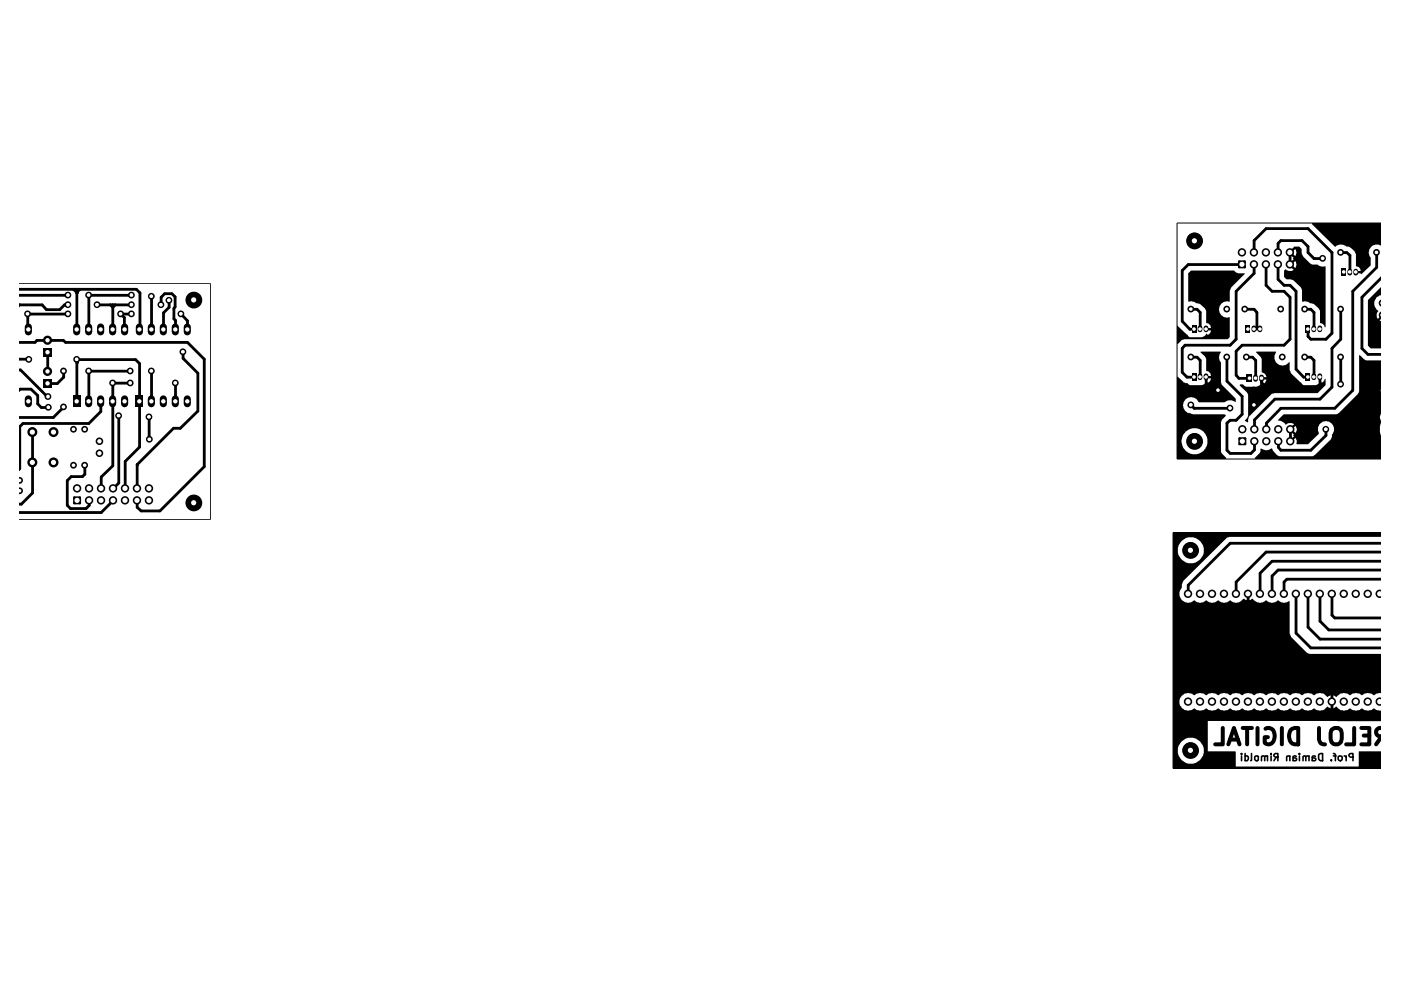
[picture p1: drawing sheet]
<svg xmlns="http://www.w3.org/2000/svg" width="297mm" height="210mm" viewBox="0 0 297 210" stroke-linecap="round" stroke-linejoin="round" font-family="sans-serif">
<path d="M292.8 47.3h-43.2v50h43.2M4.2 60.2h40.5v49.9h-40.5M292.8 112.9h-44.1v50h44.1" fill="none" stroke="#000" stroke-width=".21"/>
<g fill="#000">
<path d="M251.9 57.9l.6-.5h9.2l.8 .6h1.4v.1l-2.8 2.8-.4 .8v2.3a1.74 1.74 0 0 0-2.3 1.6 1.74 1.74 0 0 0 2.3 1.7v4.2l-.4 .4h-9.3l-1.4 1v-3.9l2.7 2.5h2.5l.7-.3 .3-.5 .2 .3 .4-.2 .3-.3 .1-.4-.8-.1v-.4l.8-.1-.1-.5-.5-.4-.5-.1v-2.6l-.2-.5-1-.9-.9-.2a2.02 2.02 0 0 0-1.6-.3zM262.7 55.5h1.2v1.1h-1.2zM273.6 53l.8-.7h1.1l.5 .5v.8l.3 .8 1.4 1.4 .5 .3h1.2l.7 .4h1v12.9l-.3-.1v-.3l-.4-.4-.5-.1v-2.6l-.3-.5-1-.9-.9-.2a2.02 2.02 0 0 0-1.6-.3v-2.5l-.3-.6-1.6-1.5-.5-.2h-.9l-.6-.5v-1.3l.5-.3a1.17 1.17 0 0 0 1.5 .2l.1-.1-.7-.6 .4-.3 .6 .6a1.26 1.26 0 0 0 0-1.6l-.6 .6-.4-.3 .7-.6-.2-.1 .2-.2-.7-.6 .4-.4 .6 .6a1.26 1.26 0 0 0 0-1.5l-.6 .6zM284.4 56.9h1v1.5h-1zM278.2 47.3h14.6v50v-38.3v35.8v-13.7l-.1 6.7a1.63 1.63 0 0 0 .1 1.7l-.2 .9v1.3l.2 1.1v-.4v4.9h-26.7v-.2l1-1 .2-.4v-.6h.1a1.74 1.74 0 0 0 2.2-.1l.3 .5 .8 1 .5 .2h7.1l3.9-3.5 .2-.6v-.5a1.59 1.59 0 0 0 .2-2.1 1.74 1.74 0 0 0-1.8-.7 1.74 1.74 0 0 0-1.4 1.3l.2 1.4-2.2 2.2h-2.4v-.7l-.3-.7-.7 .6-.3-.3 .7-.6-.2-.1 .2-.2-.7-.6 .3-.5 .7 .7 .3-.7-.3-.8-.7 .6-.3-.3 .7-.6a1.4 1.4 0 0 0-1.8 0l-.8-.6-.8-.3 1.2-1.3h11.4l4.3-4.3 .3-.5v-7.7l1.4 1.1h3.2v.4v-9.5v6.6h-2.2l-.6-.6v-9.7l2.8-5v4.2v-.2a1.61 1.61 0 0 0-1.4 1.4 2.04 2.04 0 0 0 .6 1.7l.2 .3-.3 .5v.7l.2 .4 .7-.7v.4l-.3 .6 .3 .2v-19.8v8.3v-3.6a.81 .81 0 0 0-.6-1.1 1.72 1.72 0 0 0-1.9 1.1v1.1l.3 .6v1.6l-1.9 1.8h-.2v-.1h-.8l.1-.6h.7a1.02 1.02 0 0 0-.9-1l-.1-2.5-.3-.6-1.1-.9-.6-.1-.9-.4h-.7l-.8 .5-4.9-4.9zM9.1 73.7h1.9v1.8h-1.9zM252.6 69h1.1v1.5h-1.1zM254.6 74.6l4.2-.1 .1 .2a1.52 1.52 0 0 0 0 2.1l.1 4.6 3 3.1v.7a2.25 2.25 0 0 0-2.4 .1l-5.5-.1a1.73 1.73 0 0 0-3-.2 1.73 1.73 0 0 0 1.4 2.7l.4 .1h6.7l.3 .2-1 1.5v6.3l1.1 1.4-10.4 .1v-3.9h.9a2.76 2.76 0 0 0 3.4 2.9 2.76 2.76 0 0 0 1.8-4.1 2.74 2.74 0 0 0-3.1-1.4 2.74 2.74 0 0 0-2.1 2.6h-.9v-13.5h.1l1.2 1.2 .9 .1 .5 .5h2.5l.7-.4 .3-.4 .2 .3 .4-.2 .4-.8h-.7l-.1-.5h.8l-.1-.5-.5-.4-.5-.2v-2.5l-.2-.5zM264.1 69h1v1.5h-1zM266.3 74.6l4.3-.1a1.87 1.87 0 0 0 1.2 3l.7-.1 .8-.6 .1 1.6 .4 .8 2.6 2.5h2.5l.7-.4 .4-.4 .1 .3 .4-.2 .5-.7 .1 1.4-1.7 1.7h-9.6l-5 4.9-.2 1.2h-.1l-.6-.2v-.2l.7-.9v-4.5l-.2-.5-1.6-1.5v-.1l.7-.1 .7 .5 1.6-.1a1.36 1.36 0 0 0 1.7-.7l.3 .2a1.1 1.1 0 0 0 .7-.9h-.7v-.5h.7a1.17 1.17 0 0 0-1-1v-2.9zM276.8 69h1v1.5h-1zM292.5 63.7l.3-.2v1.5a.8 .8 0 0 1-.3-1.3z"/>
<path d="M292.5 66.2l.3-.2v1.5a.8 .8 0 0 1-.3-1.3zM9.2 80.4h1.8v1.8h-1.8zM15.5 83.8h1.5v2.6h-1.5zM28.8 83.8h1.5v2.6h-1.5zM252.6 79.2h1.1v1.5h-1.1zM262.8 93h1.2v1.1h-1.2zM264.3 79.4h1.1v1.5h-1.1zM276.8 79.2h1v1.5h-1zM4.2 101.1a.72 .72 0 0 1 .7 .8 .72 .72 0 0 1-.7 .7zM4.2 103.3a.72 .72 0 0 1 .7 .8 .72 .72 0 0 1-.7 .7zM15.7 105.5h1.2v1.2h-1.2zM248.7 113l44.1-.1v50h-43.9h-.2v-3.9h1v.6a2.77 2.77 0 0 0 2.9 2.4 2.77 2.77 0 0 0 2.6-2.7h6.7l.1 3.2h26.1l.1-3.2h4.6v-6.4h-36.7v6.4h-.9a2.75 2.75 0 0 0-2.6-2.9 2.75 2.75 0 0 0-2.9 2.6h-1v-33.2h1.4v.5a1.88 1.88 0 0 0 3 1l.3 .2a1.63 1.63 0 0 0 2.3-.2l.3 .2a1.63 1.63 0 0 0 2.2-.2l.3 .2a1.63 1.63 0 0 0 2.2-.2l.4 .2a1.74 1.74 0 0 0 2.5-.5h.3a1.24 1.24 0 0 0 1.6 0l.2 .1a1.75 1.75 0 0 0 2.7 .2l.3 .2a1.63 1.63 0 0 0 2.2-.2l.3 .2a1.95 1.95 0 0 0 2.2 0v6.8l.4 .8 3.5 3.5h15.5v9.8v-1.4a1.5 1.5 0 0 0-1.5 .4 1.84 1.84 0 0 0-2.5 0 1.84 1.84 0 0 0-2.6 0 1.99 1.99 0 0 0-2.9 .4l-.6-.4a1.19 1.19 0 0 0-1.1 .4l-.2-.1a2.19 2.19 0 0 0-2.4-.6l-.4 .3h-.1a1.83 1.83 0 0 0-2.4 0 1.84 1.84 0 0 0-2.6 0 1.84 1.84 0 0 0-2.5 0 1.84 1.84 0 0 0-2.6 0 1.84 1.84 0 0 0-2.5 0 1.84 1.84 0 0 0-2.5 0 1.84 1.84 0 0 0-2.6 0 1.84 1.84 0 0 0-2.5 0 1.84 1.84 0 0 0-2.6 0 1.84 1.84 0 0 0-2.5 0 1.86 1.86 0 0 0-2.3-.2 1.86 1.86 0 0 0-.8 2.2 1.86 1.86 0 0 0 3.1 .8 1.82 1.82 0 0 0 2.5 0 1.82 1.82 0 0 0 2.6 0 1.82 1.82 0 0 0 2.5 0 1.82 1.82 0 0 0 2.6 0 1.82 1.82 0 0 0 2.5 0 1.82 1.82 0 0 0 2.5 0 1.82 1.82 0 0 0 2.6 0 1.82 1.82 0 0 0 2.5 0 1.82 1.82 0 0 0 2.6 0 1.82 1.82 0 0 0 2.5 0 2.24 2.24 0 0 0 2.1 .3l.9-.7a1.17 1.17 0 0 0 1.5 .2l.3-.2a1.8 1.8 0 0 0 2.8 .4 1.82 1.82 0 0 0 2.6 0 1.82 1.82 0 0 0 2.5 0 1.5 1.5 0 0 0 1.5 .4v-1.4v12.7v-48.1v.7v-.7l-32.5 .1-9.4 9.2-.3 .8v.8l-.4 .4-.1 .7h-1.4v-9.3h1a2.78 2.78 0 0 0 3.9 2.7 2.78 2.78 0 0 0 .7-4.7 2.78 2.78 0 0 0-4.5 1.5l-.1 .5h-1z"/>
<path d="M291.9 125.3l.3-.2h.6v1.6a.88 .88 0 0 1-1-.3 .88 .88 0 0 1 .1-1.1zM291.9 148.1l.3-.2h.6v1.7a.88 .88 0 0 1-1-.4 .88 .88 0 0 1 .1-1.1z"/>
<circle cx="253.2" cy="51" r="1.65"/>
<circle cx="263.3" cy="53.5" r=".89"/>
<circle cx="265.9" cy="53.5" r=".89"/>
<circle cx="265.9" cy="56" r=".89"/>
<circle cx="268.4" cy="53.5" r=".89"/>
<circle cx="268.4" cy="56" r=".89"/>
<circle cx="270.9" cy="53.5" r=".89"/>
<circle cx="270.9" cy="56" r=".89"/>
<circle cx="273.5" cy="53.5" r=".89"/>
<circle cx="273.5" cy="56" r=".89"/>
<circle cx="284.2" cy="53.5" r=".72"/>
<circle cx="291.8" cy="53.5" r=".72"/>
<circle cx="10.1" cy="78.7" r=".97"/>
<circle cx="10.1" cy="72.1" r=".97"/>
<circle cx="10.1" cy="74.7" r=".3"/>
<circle cx="13.5" cy="78.7" r=".72"/>
<circle cx="16.3" cy="62" r=".3"/>
<circle cx="16.3" cy="76.8" r=".3"/>
<circle cx="27.6" cy="78.7" r=".3"/>
<circle cx="32.1" cy="78.7" r=".3"/>
<circle cx="41.1" cy="63.6" r="1.65"/>
<circle cx="252.5" cy="75.7" r=".72"/>
<circle cx="252.5" cy="65.5" r=".72"/>
<circle cx="260.1" cy="75.7" r=".72"/>
<circle cx="260.1" cy="65.5" r=".72"/>
<circle cx="263.9" cy="65.5" r=".72"/>
<circle cx="264.2" cy="75.7" r=".72"/>
<circle cx="271.5" cy="65.5" r=".72"/>
<circle cx="271.9" cy="75.7" r=".72"/>
<circle cx="276.6" cy="75.7" r=".72"/>
<circle cx="276.6" cy="65.5" r=".72"/>
<circle cx="284.2" cy="75.7" r=".72"/>
<circle cx="284.2" cy="65.5" r=".72"/>
<circle cx="6.9" cy="98" r="1.06"/>
<circle cx="6.9" cy="91.6" r="1.06"/>
<circle cx="11.3" cy="98" r="1.06"/>
<circle cx="11.3" cy="91.6" r="1.06"/>
<circle cx="13.5" cy="86.3" r=".72"/>
<circle cx="15.6" cy="91" r=".72"/>
<circle cx="15.6" cy="98.6" r=".72"/>
<circle cx="17.9" cy="98.6" r=".72"/>
<circle cx="17.9" cy="91" r=".72"/>
<circle cx="21.1" cy="93.6" r=".8"/>
<circle cx="21.1" cy="96.1" r=".8"/>
<circle cx="29.1" cy="98.5" r=".3"/>
<circle cx="37.2" cy="85.1" r=".3"/>
<circle cx="253.2" cy="93.5" r="1.65"/>
<circle cx="263.4" cy="91" r=".89"/>
<circle cx="265.9" cy="93.6" r=".89"/>
<circle cx="265.9" cy="91" r=".89"/>
<circle cx="268.5" cy="93.6" r=".89"/>
<circle cx="268.5" cy="91" r=".89"/>
<circle cx="271" cy="93.6" r=".89"/>
<circle cx="271" cy="91" r=".89"/>
<circle cx="273.6" cy="93.6" r=".89"/>
<circle cx="273.6" cy="91" r=".89"/>
<circle cx="16.3" cy="103.5" r=".89"/>
<circle cx="18.9" cy="103.5" r=".89"/>
<circle cx="18.9" cy="106.1" r=".89"/>
<circle cx="21.4" cy="103.5" r=".89"/>
<circle cx="21.4" cy="106.1" r=".89"/>
<circle cx="24" cy="103.5" r=".89"/>
<circle cx="24" cy="106.1" r=".89"/>
<circle cx="26.5" cy="103.5" r=".89"/>
<circle cx="26.5" cy="106.1" r=".89"/>
<circle cx="29" cy="103.5" r=".89"/>
<circle cx="29" cy="106.1" r=".89"/>
<circle cx="31.6" cy="103.5" r=".89"/>
<circle cx="31.6" cy="106.1" r=".89"/>
<circle cx="41.1" cy="106.6" r="1.65"/>
<circle cx="252.4" cy="116.6" r="1.65"/>
<circle cx="251.9" cy="125.9" r=".89"/>
<circle cx="254.4" cy="125.9" r=".89"/>
<circle cx="257" cy="125.9" r=".89"/>
<circle cx="259.5" cy="125.9" r=".89"/>
<circle cx="262" cy="125.9" r=".89"/>
<circle cx="264.6" cy="125.9" r=".89"/>
<circle cx="267.1" cy="125.9" r=".89"/>
<circle cx="269.7" cy="125.9" r=".89"/>
<circle cx="272.2" cy="125.9" r=".89"/>
<circle cx="274.7" cy="125.9" r=".89"/>
<circle cx="277.3" cy="125.9" r=".89"/>
<circle cx="279.8" cy="125.9" r=".89"/>
<circle cx="282.4" cy="125.9" r=".89"/>
<circle cx="284.9" cy="125.9" r=".89"/>
<circle cx="287.4" cy="125.9" r=".89"/>
<circle cx="290" cy="125.9" r=".89"/>
<circle cx="251.9" cy="148.8" r=".89"/>
<circle cx="252.4" cy="159.1" r="1.65"/>
<circle cx="254.4" cy="148.8" r=".89"/>
<circle cx="257" cy="148.8" r=".89"/>
<circle cx="259.5" cy="148.8" r=".89"/>
<circle cx="262" cy="148.8" r=".89"/>
<circle cx="264.6" cy="148.8" r=".89"/>
<circle cx="267.1" cy="148.8" r=".89"/>
<circle cx="269.7" cy="148.8" r=".89"/>
<circle cx="272.2" cy="148.8" r=".89"/>
<circle cx="274.7" cy="148.8" r=".89"/>
<circle cx="277.3" cy="148.8" r=".89"/>
<circle cx="279.8" cy="148.8" r=".89"/>
<circle cx="282.4" cy="148.8" r=".89"/>
<circle cx="284.9" cy="148.8" r=".89"/>
<circle cx="287.4" cy="148.8" r=".89"/>
<circle cx="290" cy="148.8" r=".89"/>
</g>
<g fill="none" stroke="#000" stroke-width=".59">
<path d="M263.4 56.1h-11.5l-1.2 1.3v10.7l1.6 1.7h.9M265.9 56.1v1.9l-3.8 3.8v10.1l-1.3 1.3h-9.6l-.5 .7v5.1l1 1h1.5M265.9 53.6v-2.6l2.5-2.5h8.9l5.1 5.1v17.1l-1.3 1.2h-3.2l-.6-.6v-1.5M268.4 56.1v4.4l1.3 1.3h2.5l1.3 1.2v8.9l-1.3 1.3h-8.8l-1.3 1.3v5l.6 .7h2.3M271 56.1v3.1l1.2 1.3h1.3l1.3 1.3v16.5l1.6 1.7h.9M271 53.6v-2l.6-.6h4.5l1.2 1.3v1.3l1.3 1.2h1.9M273.5 53.6v2.5M284.3 53.6h1.2l.7 .5v3.6M291.9 53.6v3.1l-5.1 5.1v21l-3.8 3.8h-11.4l-3.1 3.1v1.4M292.8 59l-4 4v10.9l1.2 1.2h2.8M4.2 61.3h24.7l.8 .8-.1 7.8M4.2 64.6h4.7l1 1.1h2.8l1-1.1h.7"/>
<path d="M4.2 78.4h.2l5.6 5.7h.2M4.2 72.6h3.2l.4-.4h5.6l.5 .4h25.9l3.5 3.6v22.7l-9.4 9.4h-4l-.8-.7v-1.5M4.2 62.6h10.2M4.2 76.2h1.9M10.1 74.7v4.1M13.5 78.7v1.3l-1.4 1.3h-2M14.4 66.6h-8.5v3.1l.2 .2M15.6 61.3l.7 .7 .6-.7M16.1 61.3l.2 .2v8.4M18.8 62.6v7.3M20.6 64.6h7.3M23.4 64.6l.5 .6 .5-.6"/>
<path d="M23.9 64.6v5.3M27.6 78.7h-8.8v6.4M27.9 66.6h-2.3l.8 .8 .1 2.5M27.9 62.6h-8.9l-.2 .2M32.1 62.9h.2l-.2 .1v6.9M32.1 78.7v6.4M34.2 64.6v-1.6l.7-.7h1.5l.7 .6v2.2l-.2 .3v2.2l.3 .3v2M35.9 63.7v1.5l-1.2 1.1v3.6M38.4 66.6l1.4 1.4v1.9M38.8 74.6v1.4l3.2 3.1v8.1l-3.8 3.6h-1.4l-7.7 7.7v5.1M252.5 65.6h1.3l.7 .7v3.5M252.5 75.7h1.3l.7 .7v3.6"/>
<path d="M255.7 80v2.1l.6 .7h2M260.1 75.7v5.1l3.3 3.2v3.8l-1.3 1.3h-1.3l-.7 .6v5.8l.7 .6h4.4l.8-.7v-1.8M264.3 75.7h1.3l.6 .7v3.8M264.6 65.6h1.3l.6 .7v3.5M276.6 75.7h1.3l.7 .7v3.6M276.6 65.6h1.3l.7 .7v3.5M279.9 80v2.1l-.7 .7h-10.2l-1.5-1.6M284.3 65.6v6.3l-1.9 2v8.2l-2.5 2.5h-9.6l-4.3 4.4v2.1M284.3 75.7v5.8M4.2 82.6l2.4-.1 1.4 1.4v1.7l.8 .8h1.5M6.9 91.7v12.8l-2.4 2.4h-.3M9.9 80.7l.1 .1"/>
<path d="M13.5 86.3l-2.2 2.2h-7.1M16.3 85.1v-8.9h12.4l.9 .9v17.7l-3.1 3v5.8M18 98.7v1.8l-.5 .5h-2.4l-.8 .9v5.2l.6 .7h3.3l.7-.7v-1M21.4 85.1v2.1l-2.6 2.6h-13.9l-.7 .7v8.9M25.2 88.2v14.2l-1.2 1.2M27.6 81.2h-3.7v17.6l-2.4 2.3v2.5M31.6 88.4l.1 4.8M37.2 81.2v3.9M252.5 85.9l.7 .7h7.6M267.5 80.2v3.5l-.3 .3h-.7l-.6 .6v1.3M273.6 91.1v2.5M281.1 91.1v1.2l-3.2 3.2h-6.3l-.5-.6v-1.3"/>
<path d="M24 106.1l-2.5 2.6h-17.3M292.8 119h-23.1l-2.5 2.5v4.4M292.8 115.2h-32l-8.9 8.9v1.8M292.8 117.1h-24.4l-6.3 6.3v2.5M264.6 125.9v18.5l.6 .6h15.9l1.3 1.3M274.8 125.9v8.3l3.1 3.2h14.9M277.3 125.9v7.1l2.6 2.5h12.9M279.9 125.9v5.8l1.8 1.9h11.1M282.4 125.9v4.5l.6 .6h9.8M292.8 122.8h-20l-.6 .6v2.5M292.8 120.9h-21.8l-1.3 1.2v3.8M282.4 146.3v5l1.3 1.3h9.1"/>
<path d="M292.8 145h-9.1l-1.3 1.3"/>
</g>
<g fill="none" stroke="#000" stroke-width=".85">
<path d="M259.2 154.3v3.5h-1.6M260.4 157.8l1.2-3.5 1.2 3.5M260.8 156.8h1.7M263.5 154.3h1.9M264.4 154.3v3.5M266.6 154.3v3.5M268.3 154.5a1.41 1.41 0 0 1 1.6 .2 1.41 1.41 0 0 1 .4 1.6 1.29 1.29 0 0 1-.7 1.3 1.29 1.29 0 0 1-1.5-.1v-1.2h.7M271.8 154.3v3.5M273.6 154.8l.9-.5h.8v3.5a1.63 1.63 0 0 1-2-2zM279.7 154.3v2.5a1.03 1.03 0 0 0 1.2 1M282.3 154.8a1.23 1.23 0 0 1 1.3-.5 1.23 1.23 0 0 1 .9 1.1v1.2a1.19 1.19 0 0 1-1.2 1.3 1.19 1.19 0 0 1-1.2-1.3v-1.2zM287.1 154.3v3.5h-1.7"/>
<path d="M288.6 154.3h1.7v3.5h-1.7M289.1 156h1.2M292.8 154.3a.91 .91 0 0 0-1.1 .9 .91 .91 0 0 0 1.1 .9M292.8 156.3l-1 1.5"/>
</g>
<g fill="none" stroke="#000" stroke-width=".34">
<path d="M263.2 159.8v.1M264 159.8v1.5M265.3 159.8v1.4l-.1 .1M269.5 159.8v.1M275.5 159.8v.1M279.7 159.9l.7-.1v1.5h-.4l-.3-.3zM282.7 159.8l.4 .1v1.4M263.2 160.3v1M264 160.4l.4-.1 .3 .2-.1 .6-.2 .2-.4-.1M266.1 160.4h.7l-.1 .8-.4 .1-.2-.2zM268.1 160.4l-.2-.1-.4 .1v.9M268.7 160.4h-.6v.9"/>
<path d="M268.7 160.3v1M269.5 160.3v1M270.6 160.5l-.5 .8M270.9 160.5l-.6-.1-.2-.4 .3-.2h.5v1.5M273.5 160.4l-.5-.1-.2 .1v.9M273.5 160.3v1M274.2 160.6l.7 .3-.2 .4-.5-.1M274.8 160.4l-.4-.1-.2 .1v.9M275.5 160.3v1M276.9 160.4l-.2-.1-.4 .1v.9M277.5 160.4l-.4-.1-.2 .1v.9M277.5 160.3v1"/>
<path d="M278.2 160.6l.8 .3-.3 .4-.5-.1M278.9 160.4l-.4-.1-.3 .1v.9M282.3 161.1v.2M282.7 160.3h.6M285 160.3l.4 .2M285.4 160.3v1M286.9 160.5l-.7-.1-.2-.4 .3-.2h.6v1.5"/>
<circle cx="280.4" cy="54.8" r=".55"/>
<circle cx="5.8" cy="66.5" r=".55"/>
<circle cx="6.1" cy="76.2" r=".55"/>
<circle cx="14.4" cy="62.6" r=".55"/>
<circle cx="14.4" cy="64.6" r=".55"/>
<circle cx="14.4" cy="66.5" r=".55"/>
<circle cx="16.3" cy="76.2" r=".55"/>
<circle cx="18.8" cy="78.7" r=".55"/>
<circle cx="18.8" cy="62.6" r=".55"/>
<circle cx="20.6" cy="64.6" r=".55"/>
<circle cx="25.6" cy="66.5" r=".55"/>
<circle cx="27.6" cy="78.7" r=".55"/>
<circle cx="27.9" cy="66.5" r=".55"/>
<circle cx="27.9" cy="62.6" r=".55"/>
<circle cx="27.9" cy="64.6" r=".55"/>
<circle cx="32.1" cy="78.7" r=".55"/>
<circle cx="32.1" cy="62.8" r=".55"/>
<circle cx="34.1" cy="64.6" r=".55"/>
<circle cx="35.8" cy="63.7" r=".55"/>
<circle cx="38.4" cy="66.5" r=".55"/>
<circle cx="38.8" cy="74.6" r=".55"/>
<circle cx="10.2" cy="84.1" r=".55"/>
<circle cx="10.2" cy="86.4" r=".55"/>
<circle cx="23.9" cy="81.2" r=".55"/>
<circle cx="25.1" cy="88.1" r=".55"/>
<circle cx="27.6" cy="81.2" r=".55"/>
<circle cx="31.6" cy="88.4" r=".55"/>
<circle cx="31.7" cy="93.1" r=".55"/>
<circle cx="37.2" cy="81.2" r=".55"/>
<circle cx="252.5" cy="85.9" r=".55"/>
<circle cx="258.2" cy="82.7" r=".55"/>
<circle cx="260.8" cy="86.5" r=".55"/>
<circle cx="265.9" cy="85.9" r=".55"/>
<circle cx="281.1" cy="91" r=".55"/>
<circle cx="284.2" cy="81.4" r=".55"/>
<circle cx="284.1" cy="160.8" r=".53"/>
</g>
<g fill="none" stroke="#000" stroke-width="1.3">
<circle cx="253.3" cy="51.1" r="1.14"/>
<circle cx="41.1" cy="63.6" r="1.14"/>
<circle cx="253.3" cy="93.6" r="1.14"/>
<circle cx="41.1" cy="106.6" r="1.14"/>
<circle cx="252.4" cy="116.7" r="1.14"/>
<circle cx="252.4" cy="159.1" r="1.14"/>
</g>
<path d="M262.7 55.5h1.2v1.1h-1.2zM262.8 93h1.2v1.1h-1.2zM15.7 105.5h1.2v1.2h-1.2z" fill="none" stroke="#000" stroke-width=".51"/>
<g fill="none" stroke="#000" stroke-width="1">
<path d="M286.2 57.5v.4M287.4 57.5v.4M254.4 69.5v.4M254.4 79.7v.4M255.7 69.5v.4M255.7 79.7v.4M265.9 69.5v.4M266.2 79.9v.5M267.1 69.5v.4M267.5 79.9v.5M278.6 69.5v.4M278.6 79.7v.4"/>
<path d="M279.8 69.5v.4M279.8 79.7v.4"/>
</g>
<g fill="none" stroke="#000" stroke-width="1.5">
<path d="M6 69.3v1.1M16.3 69.3v1.1M18.8 69.3v1.1M21.3 69.3v1.1M23.9 69.3v1.1M26.4 69.3v1.1M29.5 69.3v1.1M32.1 69.3v1.1M34.6 69.3v1.1M37.2 69.3v1.1M39.7 69.3v1.1M6 84.6v1"/>
<path d="M18.8 84.6v1M21.3 84.6v1M23.9 84.6v1M26.4 84.6v1M32.1 84.6v1M34.6 84.6v1M37.2 84.6v1M39.7 84.6v1"/>
</g>
<g fill="#fff">
<path d="M292.2 125.4l.3-.1a.69 .69 0 0 1 .3 1.1 .55 .55 0 0 1-.8-.2 .55 .55 0 0 1 .2-.8z"/>
<path d="M292.2 148.3l.3-.1a.69 .69 0 0 1 .3 1 .55 .55 0 0 1-.8-.2 .55 .55 0 0 1 .2-.7z"/>
<path d="M292.8 63.8v.9a.62 .62 0 0 1 0-.9z"/>
<path d="M292.8 66.3v.9a.62 .62 0 0 1 0-.9z"/>
<path d="M4.2 101.5l.3 .1v.3l-.2 .3z"/>
<path d="M4.2 103.7l.3 .1v.3l-.2 .3z"/>
<circle cx="284.9" cy="125.9" r=".55"/>
<circle cx="282.4" cy="125.9" r=".55"/>
<circle cx="279.8" cy="125.9" r=".55"/>
<circle cx="277.3" cy="125.9" r=".55"/>
<circle cx="274.7" cy="125.9" r=".55"/>
<circle cx="272.2" cy="125.9" r=".55"/>
<circle cx="269.7" cy="125.9" r=".55"/>
<circle cx="267.1" cy="125.9" r=".55"/>
<circle cx="264.6" cy="125.9" r=".55"/>
<circle cx="262" cy="125.9" r=".55"/>
<circle cx="259.5" cy="125.9" r=".55"/>
<circle cx="257" cy="125.9" r=".55"/>
<circle cx="254.4" cy="125.9" r=".55"/>
<circle cx="251.9" cy="125.9" r=".55"/>
<circle cx="272.2" cy="148.8" r=".55"/>
<circle cx="269.7" cy="148.8" r=".55"/>
<circle cx="267.1" cy="148.8" r=".55"/>
<circle cx="264.6" cy="148.8" r=".55"/>
<circle cx="262" cy="148.8" r=".55"/>
<circle cx="259.5" cy="148.8" r=".55"/>
<circle cx="257" cy="148.8" r=".55"/>
<circle cx="254.4" cy="148.8" r=".55"/>
<circle cx="251.9" cy="148.8" r=".55"/>
<circle cx="291.8" cy="53.5" r=".38"/>
<circle cx="290" cy="125.9" r=".55"/>
<circle cx="287.4" cy="125.9" r=".55"/>
<circle cx="290" cy="148.8" r=".55"/>
<circle cx="287.4" cy="148.8" r=".55"/>
<circle cx="284.9" cy="148.8" r=".55"/>
<circle cx="282.4" cy="148.8" r=".55"/>
<circle cx="279.8" cy="148.8" r=".55"/>
<circle cx="277.3" cy="148.8" r=".55"/>
<circle cx="274.7" cy="148.8" r=".55"/>
<circle cx="277.3" cy="79.9" r=".38"/>
<circle cx="278.6" cy="79.9" r=".38"/>
<circle cx="279.8" cy="79.9" r=".38"/>
<circle cx="278.6" cy="69.8" r=".38"/>
<circle cx="279.8" cy="69.8" r=".38"/>
<circle cx="284.2" cy="65.5" r=".38"/>
<circle cx="277.3" cy="69.8" r=".38"/>
<circle cx="252.5" cy="65.5" r=".38"/>
<circle cx="260.1" cy="65.5" r=".38"/>
<circle cx="264.6" cy="69.8" r=".38"/>
<circle cx="265.9" cy="69.8" r=".38"/>
<circle cx="267.1" cy="69.8" r=".38"/>
<circle cx="276.6" cy="65.5" r=".38"/>
<circle cx="253.2" cy="79.9" r=".38"/>
<circle cx="254.4" cy="79.9" r=".38"/>
<circle cx="255.7" cy="79.9" r=".38"/>
<circle cx="253.2" cy="69.8" r=".38"/>
<circle cx="254.4" cy="69.8" r=".38"/>
<circle cx="252.5" cy="75.7" r=".38"/>
<circle cx="268.5" cy="91" r=".55"/>
<circle cx="271" cy="93.6" r=".55"/>
<circle cx="271" cy="91" r=".55"/>
<circle cx="273.6" cy="93.6" r=".55"/>
<circle cx="273.6" cy="91" r=".55"/>
<circle cx="263.4" cy="93.6" r=".55"/>
<circle cx="263.4" cy="91" r=".55"/>
<circle cx="265.9" cy="93.6" r=".55"/>
<circle cx="265.9" cy="91" r=".55"/>
<circle cx="268.5" cy="93.6" r=".55"/>
<circle cx="255.7" cy="69.8" r=".38"/>
<circle cx="263.9" cy="65.5" r=".38"/>
<circle cx="271.5" cy="65.5" r=".38"/>
<circle cx="264.2" cy="75.7" r=".38"/>
<circle cx="260.1" cy="75.7" r=".38"/>
<circle cx="263.3" cy="56" r=".55"/>
<circle cx="263.3" cy="53.5" r=".55"/>
<circle cx="265.9" cy="56" r=".55"/>
<circle cx="265.9" cy="53.5" r=".55"/>
<circle cx="268.4" cy="56" r=".55"/>
<circle cx="268.4" cy="53.5" r=".55"/>
<circle cx="270.9" cy="56" r=".55"/>
<circle cx="270.9" cy="53.5" r=".55"/>
<circle cx="273.5" cy="56" r=".55"/>
<circle cx="273.5" cy="53.5" r=".55"/>
<circle cx="276.6" cy="75.7" r=".38"/>
<circle cx="284.2" cy="75.7" r=".38"/>
<circle cx="271.9" cy="75.7" r=".38"/>
<circle cx="264.9" cy="80.2" r=".38"/>
<circle cx="266.2" cy="80.2" r=".38"/>
<circle cx="267.5" cy="80.2" r=".38"/>
<circle cx="284.9" cy="57.7" r=".38"/>
<circle cx="286.2" cy="57.7" r=".38"/>
<circle cx="287.4" cy="57.7" r=".38"/>
<circle cx="284.2" cy="53.5" r=".38"/>
<circle cx="23.9" cy="85.1" r=".47"/>
<circle cx="26.4" cy="85.1" r=".47"/>
<circle cx="21.3" cy="85.1" r=".47"/>
<circle cx="18.8" cy="85.1" r=".47"/>
<circle cx="10.1" cy="74.7" r=".47"/>
<circle cx="6" cy="69.9" r=".47"/>
<circle cx="10.1" cy="72.1" r=".47"/>
<circle cx="6" cy="85.1" r=".47"/>
<circle cx="18.8" cy="69.9" r=".47"/>
<circle cx="26.4" cy="69.9" r=".47"/>
<circle cx="23.9" cy="69.8" r=".47"/>
<circle cx="21.3" cy="69.9" r=".47"/>
<circle cx="16.3" cy="69.9" r=".47"/>
<circle cx="34.6" cy="85.1" r=".47"/>
<circle cx="37.2" cy="85.1" r=".47"/>
<circle cx="32.1" cy="85.1" r=".47"/>
<circle cx="29.5" cy="85.1" r=".47"/>
<circle cx="39.7" cy="85.1" r=".47"/>
<circle cx="32.1" cy="69.9" r=".47"/>
<circle cx="39.7" cy="69.9" r=".47"/>
<circle cx="37.2" cy="69.8" r=".47"/>
<circle cx="34.6" cy="69.9" r=".47"/>
<circle cx="29.5" cy="69.8" r=".47"/>
<circle cx="13.5" cy="86.3" r=".38"/>
<circle cx="10.1" cy="81.3" r=".47"/>
<circle cx="13.5" cy="78.7" r=".38"/>
<circle cx="16.3" cy="85.1" r=".47"/>
<circle cx="10.1" cy="78.7" r=".47"/>
<circle cx="18.9" cy="103.5" r=".55"/>
<circle cx="16.3" cy="106.1" r=".55"/>
<circle cx="16.3" cy="103.5" r=".55"/>
<circle cx="18.9" cy="106.1" r=".55"/>
<circle cx="21.4" cy="106.1" r=".55"/>
<circle cx="21.4" cy="103.5" r=".55"/>
<circle cx="24" cy="106.1" r=".55"/>
<circle cx="24" cy="103.5" r=".55"/>
<circle cx="26.5" cy="106.1" r=".55"/>
<circle cx="6.9" cy="98" r=".55"/>
<circle cx="6.9" cy="91.6" r=".55"/>
<circle cx="11.3" cy="98" r=".55"/>
<circle cx="11.3" cy="91.6" r=".55"/>
<circle cx="15.6" cy="98.6" r=".38"/>
<circle cx="21.1" cy="93.6" r=".47"/>
<circle cx="17.9" cy="98.6" r=".38"/>
<circle cx="17.9" cy="91" r=".38"/>
<circle cx="21.1" cy="96.1" r=".47"/>
<circle cx="15.6" cy="91" r=".38"/>
<circle cx="26.5" cy="103.5" r=".55"/>
<circle cx="31.6" cy="106.1" r=".55"/>
<circle cx="29" cy="106.1" r=".55"/>
<circle cx="29" cy="103.5" r=".55"/>
<circle cx="31.6" cy="103.5" r=".55"/>
<circle cx="41.1" cy="63.6" r=".55"/>
<circle cx="38.4" cy="66.5" r=".38"/>
<circle cx="32.1" cy="62.8" r=".38"/>
<circle cx="38.8" cy="74.6" r=".38"/>
<circle cx="34.1" cy="64.6" r=".38"/>
<circle cx="35.8" cy="63.7" r=".38"/>
<circle cx="280.4" cy="54.8" r=".38"/>
<circle cx="260.8" cy="86.5" r=".38"/>
<circle cx="252.5" cy="85.8" r=".38"/>
<circle cx="265.9" cy="85.8" r=".38"/>
<circle cx="253.2" cy="51.1" r=".55"/>
<circle cx="284.2" cy="81.4" r=".38"/>
<circle cx="258.2" cy="82.7" r=".38"/>
<circle cx="253.2" cy="93.6" r=".55"/>
<circle cx="252.4" cy="116.7" r=".55"/>
<circle cx="252.4" cy="159.1" r=".55"/>
<circle cx="281.1" cy="91" r=".38"/>
<circle cx="31.6" cy="88.4" r=".38"/>
<circle cx="41.1" cy="106.6" r=".55"/>
<circle cx="32.1" cy="78.7" r=".38"/>
<circle cx="31.7" cy="93.1" r=".38"/>
<circle cx="37.2" cy="81.2" r=".38"/>
<circle cx="6.1" cy="76.2" r=".38"/>
<circle cx="10.2" cy="86.4" r=".38"/>
<circle cx="16.3" cy="76.2" r=".38"/>
<circle cx="10.2" cy="84.1" r=".38"/>
<circle cx="5.8" cy="66.5" r=".38"/>
<circle cx="27.9" cy="62.6" r=".38"/>
<circle cx="27.9" cy="64.6" r=".38"/>
<circle cx="27.9" cy="66.5" r=".38"/>
<circle cx="25.6" cy="66.5" r=".38"/>
<circle cx="27.6" cy="81.2" r=".38"/>
<circle cx="27.6" cy="78.7" r=".38"/>
<circle cx="23.9" cy="81.2" r=".38"/>
<circle cx="25.1" cy="88.1" r=".38"/>
<circle cx="18.8" cy="78.7" r=".38"/>
<circle cx="18.8" cy="62.6" r=".38"/>
<circle cx="14.4" cy="64.6" r=".38"/>
<circle cx="14.4" cy="62.6" r=".38"/>
<circle cx="14.4" cy="66.5" r=".38"/>
<circle cx="20.6" cy="64.6" r=".38"/>
</g>
</svg>
